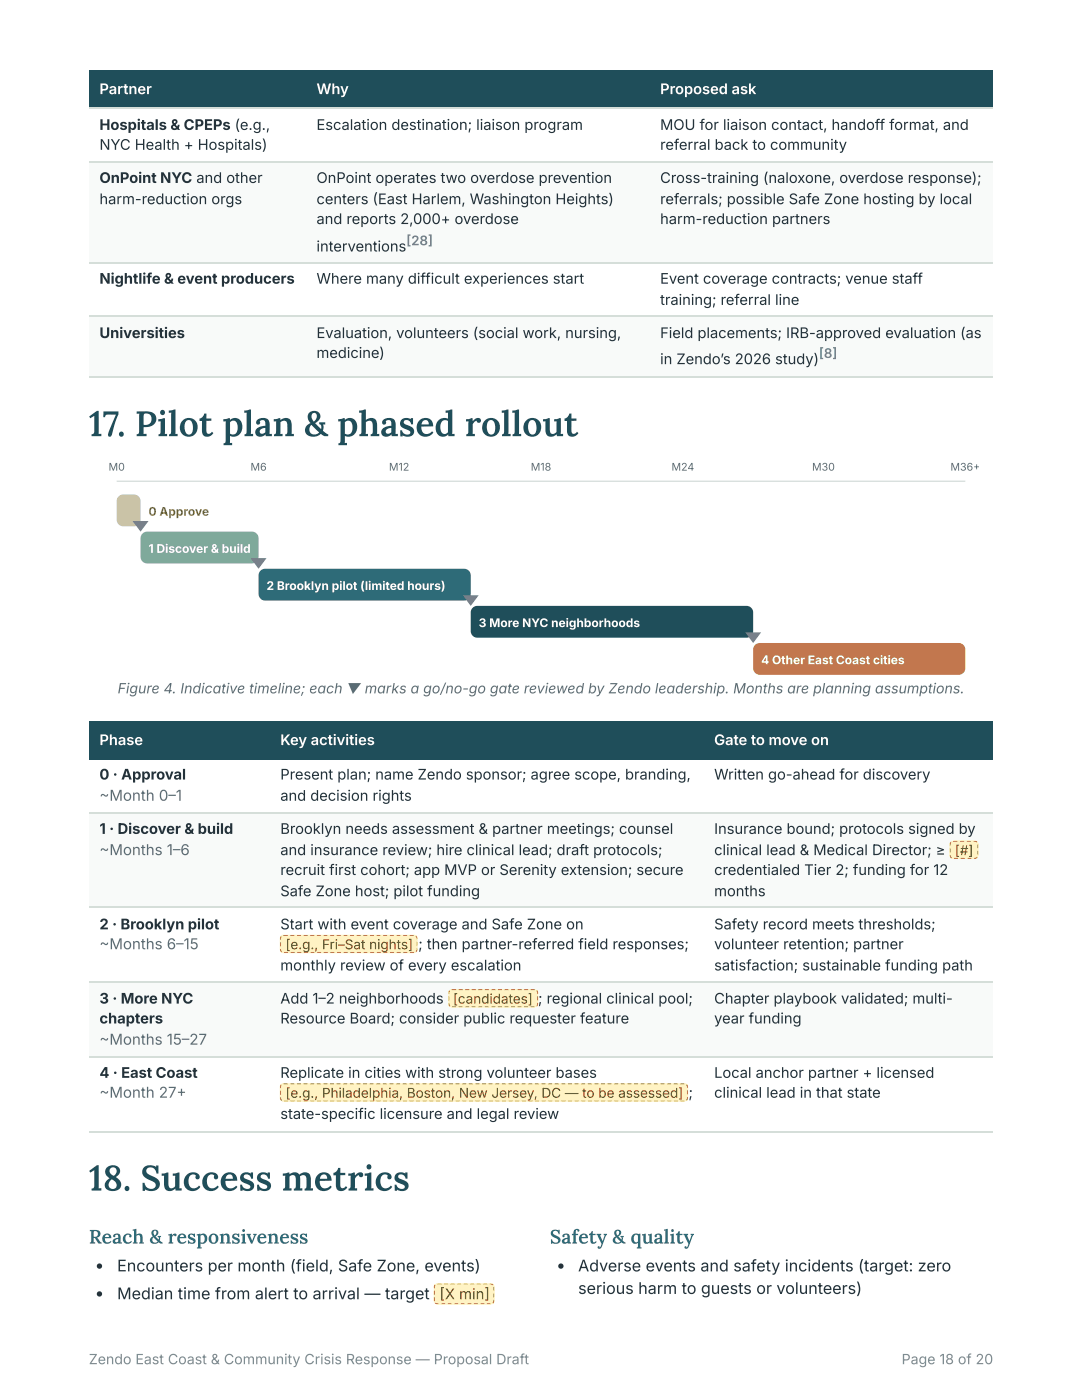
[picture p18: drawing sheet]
<svg xmlns="http://www.w3.org/2000/svg" width="216mm" height="279mm" viewBox="0 0 216 279" stroke-linecap="round" stroke-linejoin="round" font-family="sans-serif">
<defs><g id="words">
<g font-size="7.1" fill="#1f4e5a">
<text x="17.7" y="87">17. Pilot plan &amp; phased rollout</text>
<text x="17.7" y="237.6">18. Success metrics</text>
</g>
<g font-size="3.9" fill="#2e6b78">
<text x="17.7" y="248.2">Reach &amp; responsiveness</text>
<text x="109.7" y="248.2">Safety &amp; quality</text>
</g>
<g font-size="3.2" fill="#24323a">
<text x="23.4" y="253.7">Encounters per month (field, Safe Zone, events)</text>
<text x="115.4" y="253.7">Adverse events and safety incidents (target: zero</text>
<text x="23.4" y="259.3">Median time from alert to arrival — target</text>
<text x="115.4" y="258.2">serious harm to guests or volunteers)</text>
</g>
<g font-size="3" fill="#5e6e75">
<text x="19.8" y="159.8">~Month 0–1</text>
<text x="19.8" y="170.7">~Months 1–6</text>
<text x="19.8" y="189.4">~Months 6–15</text>
<text x="19.8" y="208.5">~Months 15–27</text>
<text x="19.8" y="219.1">~Month 27+</text>
</g>
<text font-size="3" fill="#6b5400" x="87.7" y="259.3">[X min]</text>
<g font-size="2.9" fill="#fff">
<text x="19.8" y="18.8">Partner</text>
<text x="63.1" y="18.8">Why</text>
<text x="131.7" y="18.8">Proposed ask</text>
<text x="19.8" y="148.7">Phase</text>
<text x="55.9" y="148.7">Key activities</text>
<text x="142.5" y="148.7">Gate to move on</text>
</g>
<g font-size="2.9" fill="#24323a">
<text x="19.8" y="25.9">Hospitals &amp; CPEPs (e.g.,</text>
<text x="19.8" y="29.9">NYC Health + Hospitals)</text>
<text x="63.1" y="25.9">Escalation destination; liaison program</text>
<text x="131.7" y="25.9">MOU for liaison contact, handoff format, and</text>
<text x="131.7" y="29.9">referral back to community</text>
<text x="19.8" y="36.5">OnPoint NYC and other</text>
<text x="19.8" y="40.7">harm-reduction orgs</text>
<text x="63.1" y="36.5">OnPoint operates two overdose prevention</text>
<text x="63.1" y="40.7">centers (East Harlem, Washington Heights)</text>
<text x="131.7" y="36.5">Cross-training (naloxone, overdose response);</text>
<text x="131.7" y="40.7">referrals; possible Safe Zone hosting by local</text>
<text x="63.1" y="44.7">and reports 2,000+ overdose</text>
<text x="131.7" y="44.7">harm-reduction partners</text>
<text x="63.1" y="50.2">interventions</text>
<text x="19.8" y="56.6">Nightlife &amp; event producers</text>
<text x="63.1" y="56.6">Where many difficult experiences start</text>
<text x="131.7" y="56.6">Event coverage contracts; venue staff</text>
<text x="131.7" y="60.9">training; referral line</text>
<text x="19.8" y="67.5">Universities</text>
<text x="63.1" y="67.5">Evaluation, volunteers (social work, nursing,</text>
<text x="63.1" y="71.4">medicine)</text>
<text x="131.7" y="67.5">Field placements; IRB-approved evaluation (as</text>
<text x="131.7" y="72.7">in Zendo’s 2026 study)</text>
<text x="19.8" y="155.6">0 · Approval</text>
<text x="55.9" y="155.6">Present plan; name Zendo sponsor; agree scope, branding,</text>
<text x="142.5" y="155.6">Written go-ahead for discovery</text>
<text x="55.9" y="159.8">and decision rights</text>
<text x="19.8" y="166.4">1 · Discover &amp; build</text>
<text x="55.9" y="166.4">Brooklyn needs assessment &amp; partner meetings; counsel</text>
<text x="142.5" y="166.4">Insurance bound; protocols signed by</text>
<text x="55.9" y="170.7">and insurance review; hire clinical lead; draft protocols;</text>
<text x="142.5" y="170.7">clinical lead &amp; Medical Director; ≥ [#]</text>
<text x="55.9" y="174.6">recruit first cohort; app MVP or Serenity extension; secure</text>
<text x="55.9" y="178.9">Safe Zone host; pilot funding</text>
<text x="142.5" y="174.6">credentialed Tier 2; funding for 12</text>
<text x="142.5" y="178.9">months</text>
<text x="19.8" y="185.5">2 · Brooklyn pilot</text>
<text x="55.9" y="185.5">Start with event coverage and Safe Zone on</text>
<text x="142.5" y="185.5">Safety record meets thresholds;</text>
<text x="142.5" y="189.4">volunteer retention; partner</text>
<text x="55.9" y="193.7">monthly review of every escalation</text>
<text x="142.5" y="193.7">satisfaction; sustainable funding path</text>
<text x="19.8" y="200.3">3 · More NYC</text>
<text x="55.9" y="200.3">Add 1–2 neighborhoods [candidates] ; regional clinical pool;</text>
<text x="142.5" y="200.3">Chapter playbook validated; multi-</text>
<text x="19.8" y="204.3">chapters</text>
<text x="55.9" y="204.3">Resource Board; consider public requester feature</text>
<text x="142.5" y="204.3">year funding</text>
<text x="19.8" y="215.1">4 · East Coast</text>
<text x="55.9" y="215.1">Replicate in cities with strong volunteer bases</text>
<text x="142.5" y="215.1">Local anchor partner + licensed</text>
<text x="142.5" y="219.1">clinical lead in that state</text>
<text x="55.9" y="223.3">state-specific licensure and legal review</text>
</g>
<text font-size="2.8" fill="#5e6e75" x="23.5" y="138.4">Figure 4. Indicative timeline; each ▼ marks a go/no-go gate reviewed by Zendo leadership. Months are planning assumptions.</text>
<g font-size="2.8" fill="#7d8b90">
<text x="17.7" y="272.3">Zendo East Coast &amp; Community Crisis Response — Proposal Draft</text>
<text x="179.9" y="272.3">Page 18 of 20</text>
</g>
<g font-size="2.7" fill="#6b5400">
<text x="57" y="189.4">[e.g., Fri–Sat nights] ; then partner-referred field responses;</text>
<text x="57" y="219.1">[e.g., Philadelphia, Boston, New Jersey, DC — to be assessed] ;</text>
</g>
<g font-size="2.6" fill="#6e6a9e">
<text x="81.1" y="48.9">[28]</text>
<text x="163.4" y="71.4">[8]</text>
</g>
<text font-size="2.4" fill="#8a6f45" x="29.6" y="102.9">0 Approve</text>
<g font-size="2.4" fill="#fff">
<text x="29.6" y="110.3">1 Discover &amp; build</text>
<text x="53.2" y="117.7">2 Brooklyn pilot (limited hours)</text>
<text x="95.5" y="125.1">3 More NYC neighborhoods</text>
<text x="151.9" y="132.6">4 Other East Coast cities</text>
</g>
<g font-size="2.1" fill="#5e6e75">
<text x="21.7" y="93.9">M0</text>
<text x="50" y="93.9">M6</text>
<text x="77.6" y="93.9">M12</text>
<text x="105.9" y="93.9">M18</text>
<text x="134" y="93.9">M24</text>
<text x="162" y="93.9">M30</text>
<text x="189.6" y="93.9">M36+</text>
</g>
</g></defs>
<g fill="#1f4e5a">
<path d="M17.7 14h43.4v7.7h-43.4z"/>
<path d="M61.1 14h68.5v7.7h-68.5z"/>
<path d="M129.6 14h68.5v7.7h-68.5z"/>
</g>
<g fill="#f8faf9">
<path d="M17.7 32.3h43.4v20.1h-43.4z"/>
<path d="M61.1 32.3h68.5v20.1h-68.5z"/>
<path d="M129.6 32.3h68.5v20.1h-68.5z"/>
<path d="M17.7 63.2h43.4v11.9h-43.4z"/>
<path d="M61.1 63.2h68.5v11.9h-68.5z"/>
<path d="M129.6 63.2h68.5v11.9h-68.5z"/>
</g>
<path d="M17.7 21.6h180.4M17.7 32.4h180.4M17.7 52.5h180.4M17.7 63.1h180.4M17.7 75.3h180.4" fill="none" stroke="#d5ded9" stroke-width=".26"/>
<g fill="#1f4e5a">
<path d="M17.7 143.9h36v7.7h-36z"/>
<path d="M53.7 143.9h86.8v7.7h-86.8z"/>
<path d="M140.5 143.9h57.6v7.7h-57.6z"/>
</g>
<g fill="#f8faf9">
<path d="M17.7 162.2h36v19h-36z"/>
<path d="M53.7 162.2h86.8v19h-86.8z"/>
<path d="M140.5 162.2h57.6v19h-57.6z"/>
<path d="M17.7 196.1h36v14.8h-36z"/>
<path d="M53.7 196.1h86.8v14.8h-86.8z"/>
<path d="M140.5 196.1h57.6v14.8h-57.6z"/>
</g>
<path d="M23.3 96h169.3M17.7 162.3h180.4M17.7 181.1h180.4M17.7 195.9h180.4M17.7 211h180.4M17.7 225.8h180.4" fill="none" stroke="#d5ded9" stroke-width=".26"/>
<path d="M23.7 99.1l.7-.4h2.3a1.32 1.32 0 0 1 1.3 1.3v3.7a1.32 1.32 0 0 1-1.3 1.3h-2.1a1.32 1.32 0 0 1-1.3-1.3v-3.9z" fill="#cdbb9a"/>
<path d="M28.4 106.5l.5-.3 .5-.1h20.9a1.32 1.32 0 0 1 1.3 1.3v3.7a1.32 1.32 0 0 1-1.3 1.3h-20.9a1.32 1.32 0 0 1-1.4-1.3l.1-3.9z" fill="#7fa99b"/>
<path d="M52 113.9l.4-.3 .5-.1h39.7a1.32 1.32 0 0 1 1.3 1.3v3.7a1.32 1.32 0 0 1-1.3 1.4h-39.7a1.32 1.32 0 0 1-1.3-1.4v-3.8z" fill="#2e6b78"/>
<path d="M94.3 121.3l.4-.3 .5-.1h53.8a1.32 1.32 0 0 1 1.3 1.3v3.7a1.32 1.32 0 0 1-1.3 1.4h-53.8a1.32 1.32 0 0 1-1.3-1.4v-3.8z" fill="#1f4e5a"/>
<path d="M150.7 128.7l.4-.3 .5-.1h39.7a1.32 1.32 0 0 1 1.3 1.3v3.7a1.32 1.32 0 0 1-1.3 1.4h-39.7a1.32 1.32 0 0 1-1.3-1.4v-3.8z" fill="#c2774e"/>
<g fill="#6e6a9e">
<path d="M26.5 104h3.1l-1.6 2.1z"/>
<path d="M50 111.4h3.2l-1.6 2.1z"/>
<path d="M92.3 118.8h3.2l-1.6 2.1z"/>
<path d="M148.7 126.2h3.2l-1.6 2.1z"/>
</g>
<path d="M189.7 168l.5-.3h4.3a.79 .79 0 0 1 .8 .8v2.2a.79 .79 0 0 1-.8 .7h-4.3a.79 .79 0 0 1-.8-.7v-2.2z" fill="#fff3c4"/>
<g fill="#c9a227">
<path d="M191.6 167.7h.8v.3h-.8zM192.9 167.7h.8v.3h-.8zM194.3 167.7l.9 .1-.4 .4-.5-.2zM195 168.3h.3zM195 168.3h.3zM194.4 168.3h.9zM193.1 168.3h.7zM191.7 168.3h.8zM190.4 168.3h.8zM189.4 168.3h.6zM189.4 168.3h.3zM189.4 167.8l.5 .4-.1 .1h-.4zM190.1 167.7h.9v.3h-.8z"/>
<path d="M191.6 170.9h.8zM192.9 170.9h.8zM194.3 170.9h.9zM195 170.9h.3zM195 170.9h.3zM194.4 171.2l.5-.2 .4 .3-.1 .2h-.8zM193.1 171.2h.7v.3h-.7zM191.7 171.2h.8v.3h-.8zM190.4 171.2h.8v.3h-.8zM189.4 170.9h.4l.2 .2-.3 .4-.2-.1zM189.4 170.9h.3zM189.4 170.9h.5zM190.1 170.9h.9z"/>
<path d="M194.7 167.7v.3zM194.7 167.7v.3zM194.7 167.7l.5 .1-.4 .4-.1-.1zM195 168.5l.3-.1v.9h-.3zM195 169.8h.3v.8h-.3zM194.7 171.1l.2-.1 .4 .3-.1 .2h-.5zM194.7 171.2v.3zM194.7 171.2v.3zM194.7 171.2v.3zM194.7 170.7v.8zM194.7 169.3v.8zM194.7 167.8v1zM194.7 167.7v.3z"/>
<path d="M190 167.7v.3zM190 167.7v.3zM190 167.7v.5zM190 168.4v.9zM190 169.8v.8zM190 171v.5zM190 171.2v.3zM190 171.2v.3zM190 171.2v.3zM189.4 170.7h.3l.3 .4-.3 .4a.63 .63 0 0 1-.3-.8zM189.4 169.3h.3v.8h-.3zM189.4 167.8l.5 .4-.2 .6h-.3zM190 167.7v.3z"/>
</g>
<path d="M56.1 186.8l.5-.3h25.9a.79 .79 0 0 1 .8 .8v2.1a.79 .79 0 0 1-.8 .8h-25.9a.79 .79 0 0 1-.8-.8v-2.1z" fill="#fff3c4"/>
<g fill="#c9a227">
<path d="M57.9 186.5h.8v.3h-.8zM59.3 186.5h.8v.3h-.8zM60.6 186.5h.8v.3h-.8zM61.9 186.5h.8v.3h-.8zM63.2 186.5h.8v.3h-.8zM64.6 186.5h.8v.3h-.8zM65.9 186.5h.8v.3h-.8zM67.2 186.5h.8v.3h-.8zM68.5 186.5h.8v.3h-.8zM69.8 186.5h.8v.3h-.8zM71.2 186.5h.8v.3h-.8zM72.5 186.5h.8v.3h-.8zM73.8 186.5h.8v.3h-.8zM75.1 186.5h.8v.3h-.8zM76.5 186.5h.8v.3h-.8zM77.8 186.5h.8v.3h-.8zM79.1 186.5h.8v.3h-.8zM80.4 186.5h.8v.3h-.8zM81.8 186.5h.7v.3h-.7zM83.2 186.5l.2 .2v.4h-.4l-.1-.2zM83.1 187.1h.3zM82.9 187.1h.5zM81.8 187.1h.8zM80.5 187.1h.8zM79.2 187.1h.8zM77.8 187.1h.8zM76.5 187.1h.8zM75.2 187.1h.8zM73.9 187.1h.8zM72.5 187.1h.8zM71.2 187.1h.8zM69.9 187.1h.8zM68.6 187.1h.8zM67.3 187.1h.7zM65.9 187.1h.8zM64.6 187.1h.8zM63.3 187.1h.8zM62 187.1h.8zM60.6 187.1h.8zM59.3 187.1h.8zM58 187.1h.8zM56.7 187.1h.8zM55.8 187.1h.5zM55.8 187.1h.3zM55.8 186.6l.5 .4-.1 .1h-.4zM56.5 186.5h.9v.3h-.8z"/>
<path d="M57.9 189.7h.8zM59.3 189.7h.8zM60.6 189.7h.8zM61.9 189.7h.8zM63.2 189.7h.8zM64.6 189.7h.8zM65.9 189.7h.8zM67.2 189.7h.8zM68.5 189.7h.8zM69.8 189.7h.8zM71.2 189.7h.8zM72.5 189.7h.8zM73.8 189.7h.8zM75.1 189.7h.8zM76.5 189.7h.8zM77.8 189.7h.8zM79.1 189.7h.8zM80.4 189.7h.8zM81.8 189.7h.7zM82.9 189.7h.5zM83.1 189.7h.3zM83 189.7h.4l-.1 .5-.4-.4zM81.8 189.9h.7v.3l.1-.3v.4h-.8zM80.5 189.9h.8v.4h-.8zM79.2 189.9h.8v.4h-.8zM77.8 189.9h.8v.4h-.8zM76.5 189.9h.8v.4h-.8zM75.2 189.9h.8v.4h-.8zM73.9 189.9h.8v.4h-.8zM72.5 189.9h.8v.4h-.8zM71.2 189.9h.8v.4h-.8zM69.9 189.9h.8v.4h-.8zM68.6 189.9h.8v.4h-.8zM67.3 189.9h.7v.4h-.7zM65.9 189.9h.8v.4h-.8zM64.6 189.9h.8v.4h-.8zM63.3 189.9h.8v.4h-.8zM62 189.9h.8v.4h-.8zM60.6 189.9h.8v.4h-.8zM59.3 189.9h.8v.4h-.8zM58 189.9h.8v.4h-.8zM56.7 189.9h.8v.4h-.8zM55.8 189.7h.3l.2 .2-.3 .4-.2-.1zM55.8 189.7h.3zM55.8 189.7h.5zM56.5 189.7h.9z"/>
<path d="M82.8 186.5v.3zM82.8 186.5v.3zM82.8 186.5v.3zM82.8 186.5v.3zM82.8 186.5v.3zM82.8 186.5v.3zM82.8 186.5v.3zM82.8 186.5v.3zM82.8 186.5v.3zM82.8 186.5v.3zM82.8 186.5v.3zM82.8 186.5v.3zM82.8 186.5v.3zM82.8 186.5v.3zM82.8 186.5v.3zM82.8 186.5v.3zM82.8 186.5v.3zM82.8 186.5v.3zM82.8 186.5v.3zM83.2 186.5l.2 .2v.7h-.3l-.2-.5zM83.1 188h.3v.8h-.3zM83.1 189.3h.3l-.1 .9-.4-.4zM82.8 189.9v.4zM82.8 189.9v.4zM82.8 189.9v.4zM82.8 189.9v.4zM82.8 189.9v.4zM82.8 189.9v.4zM82.8 189.9v.4zM82.8 189.9v.4zM82.8 189.9v.4zM82.8 189.9v.4zM82.8 189.9v.4zM82.8 189.9v.4zM82.8 189.9v.4zM82.8 189.9v.4zM82.8 189.9v.4zM82.8 189.9v.4zM82.8 189.9v.4zM82.8 189.9v.4zM82.8 189.9v.4zM82.8 189.9v.4zM82.8 189.4v.9zM82.8 188.1v.8zM82.8 186.6v.9zM82.8 186.5v.3z"/>
<path d="M56.4 186.5v.3zM56.4 186.5v.3zM56.4 186.5v.3zM56.4 186.5v.3zM56.4 186.5v.3zM56.4 186.5v.3zM56.4 186.5v.3zM56.4 186.5v.3zM56.4 186.5v.3zM56.4 186.5v.3zM56.4 186.5v.3zM56.4 186.5v.3zM56.4 186.5v.3zM56.4 186.5v.3zM56.4 186.5v.3zM56.4 186.5v.3zM56.4 186.5v.3zM56.4 186.5v.3zM56.4 186.5v.3zM56.4 186.5v.9zM56.4 188v.8zM56.4 189.3v.9zM56.4 189.9v.4zM56.4 189.9v.4zM56.4 189.9v.4zM56.4 189.9v.4zM56.4 189.9v.4zM56.4 189.9v.4zM56.4 189.9v.4zM56.4 189.9v.4zM56.4 189.9v.4zM56.4 189.9v.4zM56.4 189.9v.4zM56.4 189.9v.4zM56.4 189.9v.4zM56.4 189.9v.4zM56.4 189.9v.4zM56.4 189.9v.4zM56.4 189.9v.4zM56.4 189.9v.4zM56.4 189.9v.4zM56.4 189.9v.4zM55.8 189.4h.3l.2 .5-.3 .4-.2-.1zM55.8 188.1h.3v.8h-.3zM55.8 186.6l.5 .4-.2 .5h-.3zM56.4 186.5v.3z"/>
</g>
<path d="M89.7 197.6l.5-.2h16.4a.79 .79 0 0 1 .8 .8v2.1a.79 .79 0 0 1-.8 .8h-16.4a.79 .79 0 0 1-.8-.8v-2.1z" fill="#fff3c4"/>
<g fill="#c9a227">
<path d="M91.5 197.3h.8v.4h-.8zM92.8 197.3h.8v.4h-.8zM94.1 197.3h.8v.4h-.8zM95.4 197.3h.8v.4h-.8zM96.8 197.3h.7v.4h-.7zM98.1 197.3h.8v.4h-.8zM99.4 197.3h.8v.4h-.8zM100.7 197.3h.8v.4h-.8zM102 197.3h.8v.4h-.8zM103.3 197.3h.8v.4h-.8zM104.6 197.3h.8v.4h-.8zM105.9 197.3h.8v.4h-.8zM107.4 197.4l.1 .6h-.4l-.1-.2zM107.1 198h.4zM107 198h.5zM105.9 198h.8zM104.6 198h.8zM103.3 198h.8zM102 198h.8zM100.7 198h.8zM99.4 198h.7zM98 198h.8zM96.7 198h.8zM95.4 198h.8zM94.1 198h.8zM92.8 198h.8zM91.5 198h.8zM90.2 198h.8zM89.4 198h.5zM89.4 198h.3zM89.5 197.4l.4 .4-.1 .2h-.4zM90.1 197.3h.9v.4h-.8z"/>
<path d="M91.5 200.5h.8zM92.8 200.5h.8zM94.1 200.5h.8zM95.4 200.5h.8zM96.8 200.5h.7zM98.1 200.5h.8zM99.4 200.5h.8zM100.7 200.5h.8zM102 200.5h.8zM103.3 200.5h.8zM104.6 200.5h.8zM105.9 200.5h.8zM107 200.5h.5zM107.1 200.5h.4zM107.1 200.5h.4l-.2 .6-.3-.4zM105.9 200.8h.8v.3h-.8zM104.6 200.8h.8v.3h-.8zM103.3 200.8h.8v.3h-.8zM102 200.8h.8v.3h-.8zM100.7 200.8h.8v.3h-.8zM99.4 200.8h.7v.3h-.7zM98 200.8h.8v.3h-.8zM96.7 200.8h.8v.3h-.8zM95.4 200.8h.8v.3h-.8zM94.1 200.8h.8v.3h-.8zM92.8 200.8h.8v.3h-.8zM91.5 200.8h.8v.3h-.8zM90.2 200.8h.8v.3h-.8zM89.4 200.5h.3l.2 .2-.4 .4-.1-.1zM89.4 200.5h.3zM89.4 200.5h.5zM90.1 200.5h.9z"/>
<path d="M106.8 197.3v.4zM106.8 197.3v.4zM106.8 197.3v.4zM106.8 197.3v.4zM106.8 197.3v.4zM106.8 197.3v.4zM106.8 197.3v.4zM106.8 197.3v.4zM106.8 197.3v.4zM106.8 197.3v.4zM106.8 197.3v.4zM106.8 197.3v.4zM107.4 197.4l.1 .9h-.4l-.1-.5zM107.1 198.8h.4v.8h-.4zM107.1 200.1h.4l-.2 1-.3-.4zM106.8 200.8v.3zM106.8 200.8v.3zM106.8 200.8v.3zM106.8 200.8v.3zM106.8 200.8v.3zM106.8 200.8v.3zM106.8 200.8v.3zM106.8 200.8v.3zM106.8 200.8v.3zM106.8 200.8v.3zM106.8 200.8v.3zM106.8 200.8v.3zM106.8 200.8v.3zM106.8 200.2v.9zM106.8 198.9v.8zM106.8 197.4v1zM106.8 197.3v.4z"/>
<path d="M90 197.3v.4zM90 197.3v.4zM90 197.3v.4zM90 197.3v.4zM90 197.3v.4zM90 197.3v.4zM90 197.3v.4zM90 197.3v.4zM90 197.3v.4zM90 197.3v.4zM90 197.3v.4zM90 197.3v.4zM90 197.4v.9zM90 198.8v.8zM90 200.1v1zM90 200.8v.3zM90 200.8v.3zM90 200.8v.3zM90 200.8v.3zM90 200.8v.3zM90 200.8v.3zM90 200.8v.3zM90 200.8v.3zM90 200.8v.3zM90 200.8v.3zM90 200.8v.3zM90 200.8v.3zM90 200.8v.3zM89.4 200.2h.3l.2 .5-.4 .4-.1-.1zM89.4 198.9h.3v.8h-.3zM89.5 197.4l.4 .4-.2 .6h-.3zM90 197.3v.4z"/>
</g>
<path d="M56.1 216.4l.5-.2h79.9a.79 .79 0 0 1 .8 .8v2.1a.79 .79 0 0 1-.8 .8h-79.9a.79 .79 0 0 1-.8-.8v-2.1z" fill="#fff3c4"/>
<g fill="#c9a227">
<path d="M57.9 216.1h.8v.4h-.8zM59.3 216.1h.8v.4h-.8zM60.6 216.1h.8v.4h-.8zM61.9 216.1h.8v.4h-.8zM63.2 216.1h.8v.4h-.8zM64.5 216.1h.8v.4h-.8zM65.9 216.1h.7v.4h-.7zM67.2 216.1h.8v.4h-.8zM68.5 216.1h.8v.4h-.8zM69.8 216.1h.8v.4h-.8zM71.1 216.1h.8v.4h-.8zM72.4 216.1h.8v.4h-.8zM73.8 216.1h.8v.4h-.8zM75.1 216.1h.8v.4h-.8zM76.4 216.1h.8v.4h-.8zM77.7 216.1h.8v.4h-.8zM79 216.1h.8v.4h-.8zM80.4 216.1h.8v.4h-.8zM81.7 216.1h.8v.4h-.8zM83 216.1h.8v.4h-.8zM84.3 216.1h.8v.4h-.8zM85.6 216.1h.8v.4h-.8zM87 216.1h.7v.4h-.7zM88.3 216.1h.8v.4h-.8zM89.6 216.1h.8v.4h-.8zM90.9 216.1h.8v.4h-.8zM92.2 216.1h.8v.4h-.8zM93.5 216.1h.8v.4h-.8zM94.9 216.1h.8v.4h-.8zM96.2 216.1h.8v.4h-.8zM97.5 216.1h.8v.4h-.8zM98.8 216.1h.8v.4h-.8zM100.1 216.1h.8v.4h-.8zM101.5 216.1h.8v.4h-.8zM102.8 216.1h.8v.4h-.8zM104.1 216.1h.8v.4h-.8zM105.4 216.1h.8v.4h-.8zM106.7 216.1h.8v.4h-.8zM108.1 216.1h.7v.4h-.7zM109.4 216.1h.8v.4h-.8zM110.7 216.1h.8v.4h-.8zM112 216.1h.8v.4h-.8zM113.3 216.1h.8v.4h-.8zM114.6 216.1h.8v.4h-.8zM116 216.1h.8v.4h-.8zM117.3 216.1h.8v.4h-.8zM118.6 216.1h.8v.4h-.8zM119.9 216.1h.8v.4h-.8zM121.2 216.1h.8v.4h-.8zM122.6 216.1h.8v.4h-.8zM123.9 216.1h.8v.4h-.8zM125.2 216.1h.8v.4h-.8zM126.5 216.1h.8v.4h-.8zM127.8 216.1h.8v.4h-.8zM129.2 216.1h.7v.4h-.7zM130.5 216.1h.8v.4h-.8zM131.8 216.1h.8v.4h-.8zM133.1 216.1h.8v.4h-.8zM134.4 216.1h.8v.4h-.8zM135.7 216.1h.8v.4h-.8zM137.2 216.1l.2 .6h-.4l-.2-.1zM137 216.7h.4zM136.9 216.7h.5zM135.8 216.7h.8zM134.5 216.7h.8zM133.1 216.7h.8zM131.8 216.7h.8zM130.5 216.7h.8zM129.2 216.7h.8zM127.9 216.7h.8zM126.5 216.7h.8zM125.2 216.7h.8zM123.9 216.7h.8zM122.6 216.7h.8zM121.3 216.7h.8zM120 216.7h.7zM118.6 216.7h.8zM117.3 216.7h.8zM116 216.7h.8zM114.7 216.7h.8zM113.4 216.7h.8zM112 216.7h.8zM110.7 216.7h.8zM109.4 216.7h.8zM108.1 216.7h.8zM106.8 216.7h.8zM105.4 216.7h.8zM104.1 216.7h.8zM102.8 216.7h.8zM101.5 216.7h.8zM100.2 216.7h.8zM98.9 216.7h.7zM97.5 216.7h.8zM96.2 216.7h.8zM94.9 216.7h.8zM93.6 216.7h.8zM92.3 216.7h.8zM90.9 216.7h.8zM89.6 216.7h.8zM88.3 216.7h.8zM87 216.7h.8zM85.7 216.7h.8zM84.3 216.7h.8zM83 216.7h.8zM81.7 216.7h.8zM80.4 216.7h.8zM79.1 216.7h.8zM77.8 216.7h.7zM76.4 216.7h.8zM75.1 216.7h.8zM73.8 216.7h.8zM72.5 216.7h.8zM71.2 216.7h.8zM69.8 216.7h.8zM68.5 216.7h.8zM67.2 216.7h.8zM65.9 216.7h.8zM64.6 216.7h.8zM63.2 216.7h.8zM61.9 216.7h.8zM60.6 216.7h.8zM59.3 216.7h.8zM58 216.7h.8zM56.7 216.7h.7zM55.8 216.7h.5zM55.8 216.7h.3zM55.8 216.2l.5 .4-.1 .1h-.4zM56.5 216.1h.9v.4h-.8z"/>
<path d="M57.9 219.3h.8zM59.3 219.3h.8zM60.6 219.3h.8zM61.9 219.3h.8zM63.2 219.3h.8zM64.5 219.3h.8zM65.9 219.3h.7zM67.2 219.3h.8zM68.5 219.3h.8zM69.8 219.3h.8zM71.1 219.3h.8zM72.4 219.3h.8zM73.8 219.3h.8zM75.1 219.3h.8zM76.4 219.3h.8zM77.7 219.3h.8zM79 219.3h.8zM80.4 219.3h.8zM81.7 219.3h.8zM83 219.3h.8zM84.3 219.3h.8zM85.6 219.3h.8zM87 219.3h.7zM88.3 219.3h.8zM89.6 219.3h.8zM90.9 219.3h.8zM92.2 219.3h.8zM93.5 219.3h.8zM94.9 219.3h.8zM96.2 219.3h.8zM97.5 219.3h.8zM98.8 219.3h.8zM100.1 219.3h.8zM101.5 219.3h.8zM102.8 219.3h.8zM104.1 219.3h.8zM105.4 219.3h.8zM106.7 219.3h.8zM108.1 219.3h.7zM109.4 219.3h.8zM110.7 219.3h.8zM112 219.3h.8zM113.3 219.3h.8zM114.6 219.3h.8zM116 219.3h.8zM117.3 219.3h.8zM118.6 219.3h.8zM119.9 219.3h.8zM121.2 219.3h.8zM122.6 219.3h.8zM123.9 219.3h.8zM125.2 219.3h.8zM126.5 219.3h.8zM127.8 219.3h.8zM129.2 219.3h.7zM130.5 219.3h.8zM131.8 219.3h.8zM133.1 219.3h.8zM134.4 219.3h.8zM135.7 219.3h.8zM136.8 219.3h.6zM137 219.3h.4zM137 219.3h.4l-.1 .6-.4-.5zM135.8 219.6h.8v.3h-.8zM134.5 219.6h.8v.3h-.8zM133.1 219.6h.8v.3h-.8zM131.8 219.6h.8v.3h-.8zM130.5 219.6h.8v.3h-.8zM129.2 219.6h.8v.3h-.8zM127.9 219.6h.8v.3h-.8zM126.5 219.6h.8v.3h-.8zM125.2 219.6h.8v.3h-.8zM123.9 219.6h.8v.3h-.8zM122.6 219.6h.8v.3h-.8zM121.3 219.6h.8v.3h-.8zM120 219.6h.7v.3h-.7zM118.6 219.6h.8v.3h-.8zM117.3 219.6h.8v.3h-.8zM116 219.6h.8v.3h-.8zM114.7 219.6h.8v.3h-.8zM113.4 219.6h.8v.3h-.8zM112 219.6h.8v.3h-.8zM110.7 219.6h.8v.3h-.8zM109.4 219.6h.8v.3h-.8zM108.1 219.6h.8v.3h-.8zM106.8 219.6h.8v.3h-.8zM105.4 219.6h.8v.3h-.8zM104.1 219.6h.8v.3h-.8zM102.8 219.6h.8v.3h-.8zM101.5 219.6h.8v.3h-.8zM100.2 219.6h.8v.3h-.8zM98.9 219.6h.7v.3h-.7zM97.5 219.6h.8v.3h-.8zM96.2 219.6h.8v.3h-.8zM94.9 219.6h.8v.3h-.8zM93.6 219.6h.8v.3h-.8zM92.3 219.6h.8v.3h-.8zM90.9 219.6h.8v.3h-.8zM89.6 219.6h.8v.3h-.8zM88.3 219.6h.8v.3h-.8zM87 219.6h.8v.3h-.8zM85.7 219.6h.8v.3h-.8zM84.3 219.6h.8v.3h-.8zM83 219.6h.8v.3h-.8zM81.7 219.6h.8v.3h-.8zM80.4 219.6h.8v.3h-.8zM79.1 219.6h.8v.3h-.8zM77.8 219.6h.7v.3h-.7zM76.4 219.6h.8v.3h-.8zM75.1 219.6h.8v.3h-.8zM73.8 219.6h.8v.3h-.8zM72.5 219.6h.8v.3h-.8zM71.2 219.6h.8v.3h-.8zM69.8 219.6h.8v.3h-.8zM68.5 219.6h.8v.3h-.8zM67.2 219.6h.8v.3h-.8zM65.9 219.6h.8v.3h-.8zM64.6 219.6h.8v.3h-.8zM63.2 219.6h.8v.3h-.8zM61.9 219.6h.8v.3h-.8zM60.6 219.6h.8v.3h-.8zM59.3 219.6h.8v.3h-.8zM58 219.6h.8v.3h-.8zM56.7 219.6h.7v.3h-.7zM55.8 219.3h.3l.2 .2-.3 .4-.2-.1zM55.8 219.3h.3zM55.8 219.3h.5zM56.5 219.3h.9z"/>
<path d="M136.7 216.1v.4zM136.7 216.1v.4zM136.7 216.1v.4zM136.7 216.1v.4zM136.7 216.1v.4zM136.7 216.1v.4zM136.7 216.1v.4zM136.7 216.1v.4zM136.7 216.1v.4zM136.7 216.1v.4zM136.7 216.1v.4zM136.7 216.1v.4zM136.7 216.1v.4zM136.7 216.1v.4zM136.7 216.1v.4zM136.7 216.1v.4zM136.7 216.1v.4zM136.7 216.1v.4zM136.7 216.1v.4zM136.7 216.1v.4zM136.7 216.1v.4zM136.7 216.1v.4zM136.7 216.1v.4zM136.7 216.1v.4zM136.7 216.1v.4zM136.7 216.1v.4zM136.7 216.1v.4zM136.7 216.1v.4zM136.7 216.1v.4zM136.7 216.1v.4zM136.7 216.1v.4zM136.7 216.1v.4zM136.7 216.1v.4zM136.7 216.1v.4zM136.7 216.1v.4zM136.7 216.1v.4zM136.7 216.1v.4zM136.7 216.1v.4zM136.7 216.1v.4zM136.7 216.1v.4zM136.7 216.1v.4zM136.7 216.1v.4zM136.7 216.1v.4zM136.7 216.1v.4zM136.7 216.1v.4zM136.7 216.1v.4zM136.7 216.1v.4zM136.7 216.1v.4zM136.7 216.1v.4zM136.7 216.1v.4zM136.7 216.1v.4zM136.7 216.1v.4zM136.7 216.1v.4zM136.7 216.1v.4zM136.7 216.1v.4zM136.7 216.1v.4zM136.7 216.1v.4zM136.7 216.1v.4zM136.7 216.1v.4zM136.7 216.1v.4zM137.2 216.1l.2 .3v.7h-.4l-.2-.5zM137 217.6h.4v.8h-.4zM137 218.9h.4l-.1 1-.4-.5zM136.7 219.6v.3zM136.7 219.6v.3zM136.7 219.6v.3zM136.7 219.6v.3zM136.7 219.6v.3zM136.7 219.6v.3zM136.7 219.6v.3zM136.7 219.6v.3zM136.7 219.6v.3zM136.7 219.6v.3zM136.7 219.6v.3zM136.7 219.6v.3zM136.7 219.6v.3zM136.7 219.6v.3zM136.7 219.6v.3zM136.7 219.6v.3zM136.7 219.6v.3zM136.7 219.6v.3zM136.7 219.6v.3zM136.7 219.6v.3zM136.7 219.6v.3zM136.7 219.6v.3zM136.7 219.6v.3zM136.7 219.6v.3zM136.7 219.6v.3zM136.7 219.6v.3zM136.7 219.6v.3zM136.7 219.6v.3zM136.7 219.6v.3zM136.7 219.6v.3zM136.7 219.6v.3zM136.7 219.6v.3zM136.7 219.6v.3zM136.7 219.6v.3zM136.7 219.6v.3zM136.7 219.6v.3zM136.7 219.6v.3zM136.7 219.6v.3zM136.7 219.6v.3zM136.7 219.6v.3zM136.7 219.6v.3zM136.7 219.6v.3zM136.7 219.6v.3zM136.7 219.6v.3zM136.7 219.6v.3zM136.7 219.6v.3zM136.7 219.6v.3zM136.7 219.6v.3zM136.7 219.6v.3zM136.7 219.6v.3zM136.7 219.6v.3zM136.7 219.6v.3zM136.7 219.6v.3zM136.7 219.6v.3zM136.7 219.6v.3zM136.7 219.6v.3zM136.7 219.6v.3zM136.7 219.6v.3zM136.7 219.6v.3zM136.7 219.6v.3zM136.7 219.6v.3zM136.7 219v.9zM136.7 217.7v.8zM136.7 216.2v1zM136.7 216.1v.4z"/>
<path d="M56.4 216.1v.4zM56.4 216.1v.4zM56.4 216.1v.4zM56.4 216.1v.4zM56.4 216.1v.4zM56.4 216.1v.4zM56.4 216.1v.4zM56.4 216.1v.4zM56.4 216.1v.4zM56.4 216.1v.4zM56.4 216.1v.4zM56.4 216.1v.4zM56.4 216.1v.4zM56.4 216.1v.4zM56.4 216.1v.4zM56.4 216.1v.4zM56.4 216.1v.4zM56.4 216.1v.4zM56.4 216.1v.4zM56.4 216.1v.4zM56.4 216.1v.4zM56.4 216.1v.4zM56.4 216.1v.4zM56.4 216.1v.4zM56.4 216.1v.4zM56.4 216.1v.4zM56.4 216.1v.4zM56.4 216.1v.4zM56.4 216.1v.4zM56.4 216.1v.4zM56.4 216.1v.4zM56.4 216.1v.4zM56.4 216.1v.4zM56.4 216.1v.4zM56.4 216.1v.4zM56.4 216.1v.4zM56.4 216.1v.4zM56.4 216.1v.4zM56.4 216.1v.4zM56.4 216.1v.4zM56.4 216.1v.4zM56.4 216.1v.4zM56.4 216.1v.4zM56.4 216.1v.4zM56.4 216.1v.4zM56.4 216.1v.4zM56.4 216.1v.4zM56.4 216.1v.4zM56.4 216.1v.4zM56.4 216.1v.4zM56.4 216.1v.4zM56.4 216.1v.4zM56.4 216.1v.4zM56.4 216.1v.4zM56.4 216.1v.4zM56.4 216.1v.4zM56.4 216.1v.4zM56.4 216.1v.4zM56.4 216.1v.4zM56.4 216.1v.4zM56.4 216.1v1zM56.4 217.6v.8zM56.4 218.9v1zM56.4 219.6v.3zM56.4 219.6v.3zM56.4 219.6v.3zM56.4 219.6v.3zM56.4 219.6v.3zM56.4 219.6v.3zM56.4 219.6v.3zM56.4 219.6v.3zM56.4 219.6v.3zM56.4 219.6v.3zM56.4 219.6v.3zM56.4 219.6v.3zM56.4 219.6v.3zM56.4 219.6v.3zM56.4 219.6v.3zM56.4 219.6v.3zM56.4 219.6v.3zM56.4 219.6v.3zM56.4 219.6v.3zM56.4 219.6v.3zM56.4 219.6v.3zM56.4 219.6v.3zM56.4 219.6v.3zM56.4 219.6v.3zM56.4 219.6v.3zM56.4 219.6v.3zM56.4 219.6v.3zM56.4 219.6v.3zM56.4 219.6v.3zM56.4 219.6v.3zM56.4 219.6v.3zM56.4 219.6v.3zM56.4 219.6v.3zM56.4 219.6v.3zM56.4 219.6v.3zM56.4 219.6v.3zM56.4 219.6v.3zM56.4 219.6v.3zM56.4 219.6v.3zM56.4 219.6v.3zM56.4 219.6v.3zM56.4 219.6v.3zM56.4 219.6v.3zM56.4 219.6v.3zM56.4 219.6v.3zM56.4 219.6v.3zM56.4 219.6v.3zM56.4 219.6v.3zM56.4 219.6v.3zM56.4 219.6v.3zM56.4 219.6v.3zM56.4 219.6v.3zM56.4 219.6v.3zM56.4 219.6v.3zM56.4 219.6v.3zM56.4 219.6v.3zM56.4 219.6v.3zM56.4 219.6v.3zM56.4 219.6v.3zM56.4 219.6v.3zM56.4 219.6v.3zM55.8 219h.3l.2 .5-.3 .4-.2-.1zM55.8 217.7h.3v.8h-.3zM55.8 216.2l.5 .4-.2 .6h-.3zM56.4 216.1v.4z"/>
</g>
<g fill="#24323a">
<circle cx="19.8" cy="252.7" r=".53"/>
<circle cx="19.8" cy="258.2" r=".53"/>
</g>
<path d="M86.8 256.3l.5-.2h10.6a.79 .79 0 0 1 .8 .8v2.7a.79 .79 0 0 1-.8 .7h-10.6a.79 .79 0 0 1-.8-.7v-2.7z" fill="#fff3c4"/>
<g fill="#c9a227">
<path d="M88.6 256.1h.8v.3h-.8zM89.9 256.1h.8v.3h-.8zM91.2 256.1h.8v.3h-.8zM92.5 256.1h.8v.3h-.8zM93.8 256.1h.8v.3h-.8zM95.1 256.1h.8v.3h-.8zM96.4 256.1h.8v.3h-.8zM97.7 256.1l1 .1-.4 .4-.6-.2zM98.4 256.7h.3zM98.4 256.7h.3zM98.2 256.7h.5zM97.2 256.7h.8zM95.9 256.7h.7zM94.5 256.7h.8zM93.2 256.7h.8zM91.9 256.7h.8zM90.6 256.7h.8zM89.3 256.7h.8zM88 256.7h.8zM86.6 256.7h.9zM86.5 256.7h.3zM86.5 256.7h.3zM86.5 256.1l.5 .5-.2 .1h-.3zM87.2 256.1h.9v.3h-.8z"/>
<path d="M88.6 259.8h.8zM89.9 259.8h.8zM91.2 259.8h.8zM92.5 259.8h.8zM93.8 259.8h.8zM95.1 259.8h.8zM96.4 259.8h.8zM97.7 259.8h1zM98.4 259.8h.3zM98.4 259.8h.3zM98.3 259.8h.4l-.1 .6-.4-.5zM97.2 260.1h.7l.1 .3h-.8zM95.9 260.1h.7v.3h-.7zM94.5 260.1h.8v.3h-.8zM93.2 260.1h.8v.3h-.8zM91.9 260.1h.8v.3h-.8zM90.6 260.1h.8v.3h-.8zM89.3 260.1h.8v.3h-.8zM88 260.1h.8v.3h-.8zM87 259.9l.5 .2v.3h-.9zM86.5 259.8h.3zM86.5 259.8h.3zM86.5 259.8h.5zM87.2 259.8h.9z"/>
<path d="M98.1 256.1v.3zM98.1 256.1v.3zM98.1 256.1v.3zM98.1 256.1v.3zM98.1 256.1v.3zM98.1 256.1v.3zM98.1 256.1v.3zM98.1 256.1l.6 .1-.4 .4-.2-.2zM98.4 256.9l.3-.1v.8h-.3zM98.4 258.1h.3v.8h-.3zM98.4 259.4h.3l-.1 1-.4-.5zM98.1 260.1v.3zM98.1 260.1v.3zM98.1 260.1v.3zM98.1 260.1v.3zM98.1 260.1v.3zM98.1 260.1v.3zM98.1 260.1v.3zM98.1 260.1v.3zM98.1 259.9v.5zM98.1 258.9v.8zM98.1 257.6v.8zM98.1 256.1v1zM98.1 256.1v.3z"/>
<path d="M87.1 256.1v.3zM87.1 256.1v.3zM87.1 256.1v.3zM87.1 256.1v.3zM87.1 256.1v.3zM87.1 256.1v.3zM87.1 256.1v.3zM87.1 256.1v.5zM87.1 256.8v.8zM87.1 258.1v.8zM87.1 259.4v1zM87.1 260.1v.3zM87.1 260.1v.3zM87.1 260.1v.3zM87.1 260.1v.3zM87.1 260.1v.3zM87.1 260.1v.3zM87.1 260.1v.3zM87.1 260.1v.3zM87 259.9l.1 .5h-.5zM86.5 258.9h.3v.7l-.3 .1zM86.5 257.6h.3v.8h-.3zM86.5 256.1l.5 .5-.2 .5h-.3zM87.1 256.1v.3z"/>
</g>
<circle cx="111.9" cy="252.7" r=".53" fill="#24323a"/>
<use href="#words"/>
</svg>
